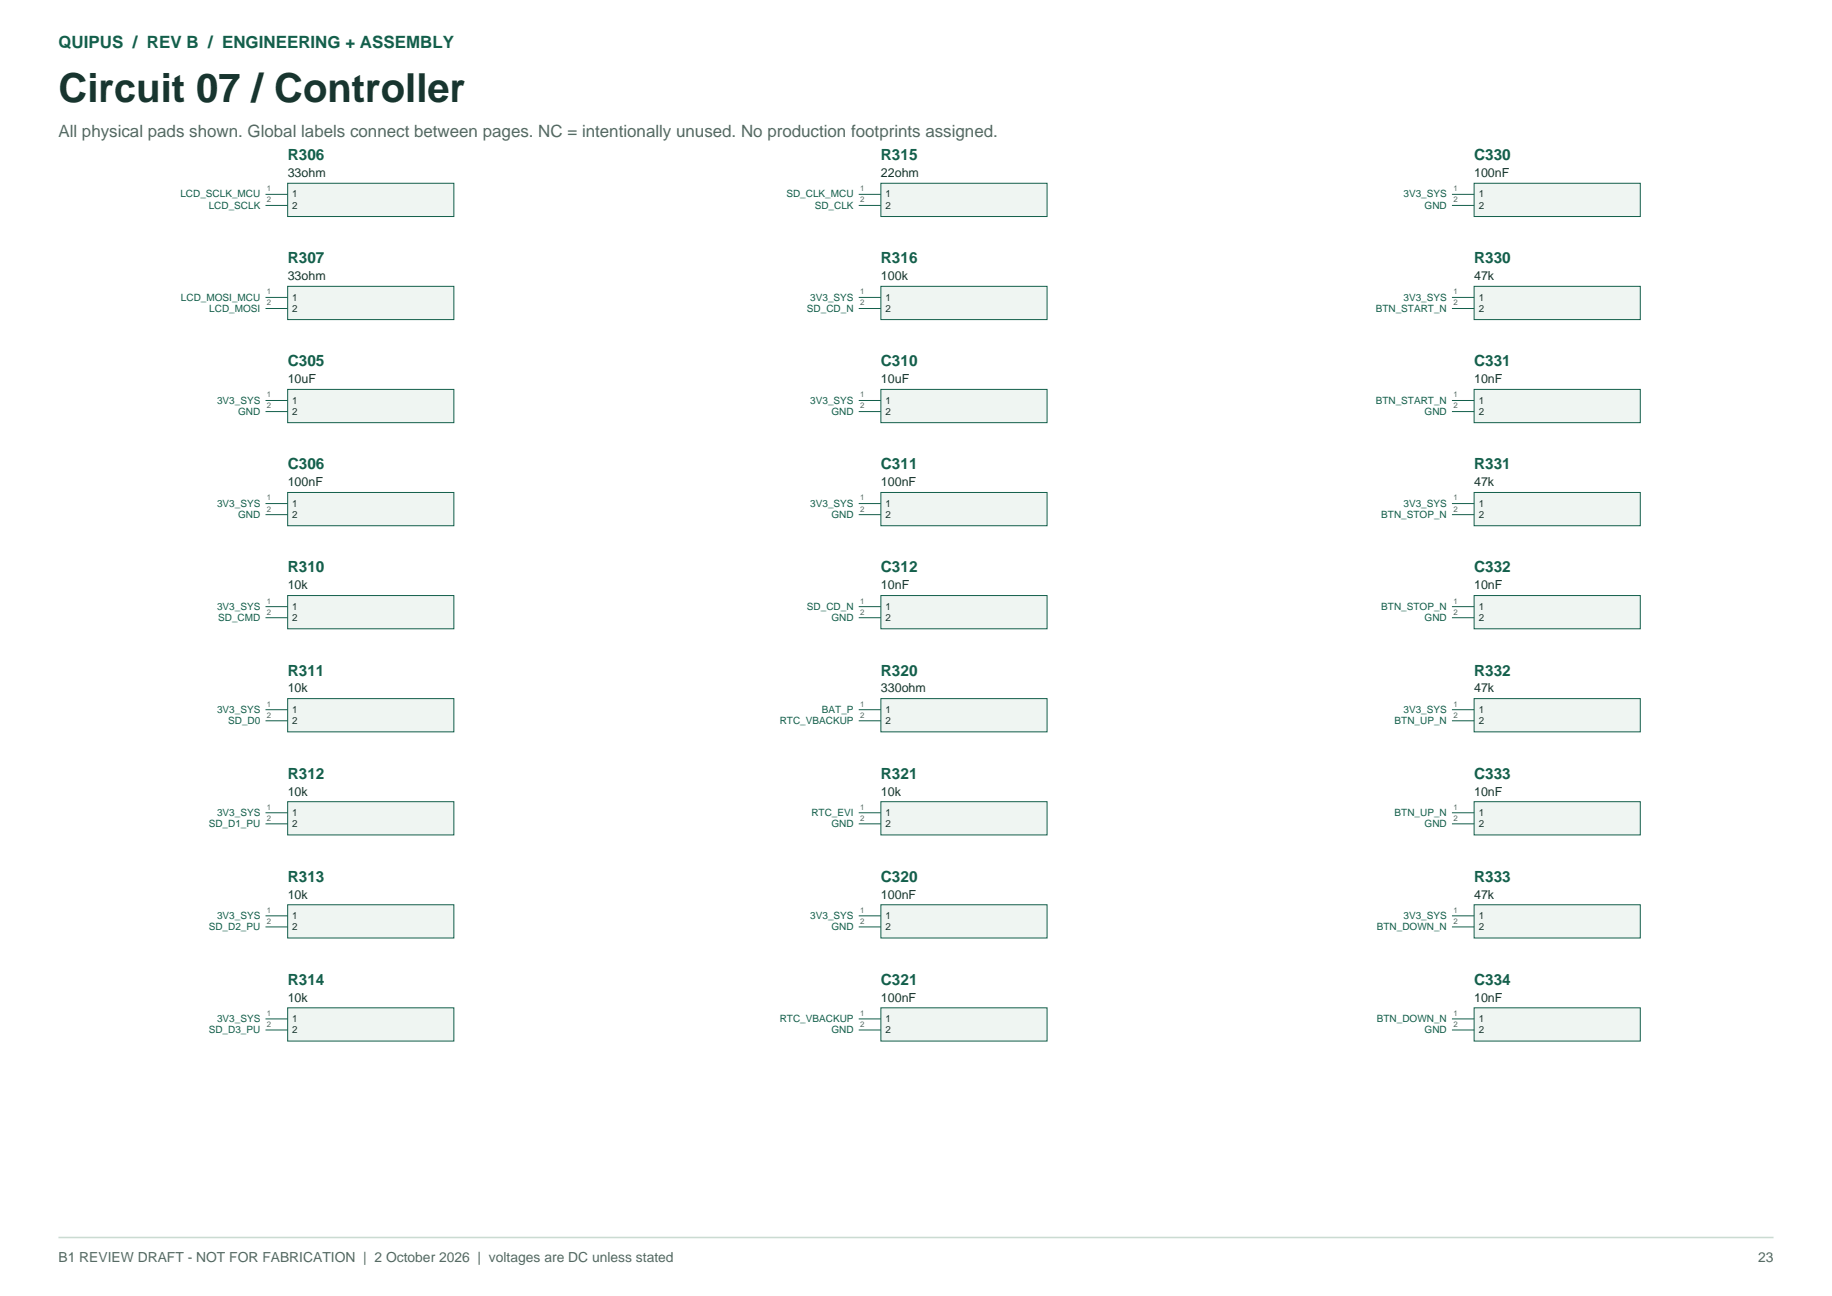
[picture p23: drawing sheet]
<svg xmlns="http://www.w3.org/2000/svg" width="420mm" height="297mm" viewBox="0 0 420 297" stroke-linecap="round" stroke-linejoin="round" font-family="sans-serif">
<defs><g id="words">
<text font-size="9.2" fill="#18352f" x="13.4" y="23.3">Circuit 07 / Controller</text>
<text font-size="3.9" fill="#135f4b" x="13.4" y="10.9">QUIPUS / REV B / ENGINEERING + ASSEMBLY</text>
<text font-size="3.9" fill="#556961" x="13.4" y="31.4">All physical pads shown. Global labels connect between pages. NC = intentionally unused. No production footprints assigned.</text>
<g font-size="3.5" fill="#135f4b">
<text x="66" y="36.7">R306</text>
<text x="202" y="36.7">R315</text>
<text x="338" y="36.7">C330</text>
<text x="66" y="60.3">R307</text>
<text x="202" y="60.3">R316</text>
<text x="338" y="60.3">R330</text>
<text x="66" y="83.9">C305</text>
<text x="202" y="83.9">C310</text>
<text x="338" y="83.9">C331</text>
<text x="66" y="107.6">C306</text>
<text x="202" y="107.6">C311</text>
<text x="338" y="107.6">R331</text>
<text x="66" y="131.2">R310</text>
<text x="202" y="131.2">C312</text>
<text x="338" y="131.2">C332</text>
<text x="66" y="154.8">R311</text>
<text x="202" y="154.8">R320</text>
<text x="338" y="154.8">R332</text>
<text x="66" y="178.4">R312</text>
<text x="202" y="178.4">R321</text>
<text x="338" y="178.4">C333</text>
<text x="66" y="202">R313</text>
<text x="202" y="202">C320</text>
<text x="338" y="202">R333</text>
<text x="66" y="225.7">R314</text>
<text x="202" y="225.7">C321</text>
<text x="338" y="225.7">C334</text>
</g>
<g font-size="3.2" fill="#556961">
<text x="13.4" y="289.2">B1 REVIEW DRAFT - NOT FOR FABRICATION | 2 October 2026 | voltages are DC unless stated</text>
<text x="403.1" y="289.2">23</text>
</g>
<g font-size="2.9" fill="#18352f">
<text x="66" y="40.6">33ohm</text>
<text x="202" y="40.6">22ohm</text>
<text x="338" y="40.6">100nF</text>
<text x="66" y="64.2">33ohm</text>
<text x="202" y="64.2">100k</text>
<text x="338" y="64.2">47k</text>
<text x="66" y="87.8">10uF</text>
<text x="202" y="87.8">10uF</text>
<text x="338" y="87.8">10nF</text>
<text x="66" y="111.4">100nF</text>
<text x="202" y="111.4">100nF</text>
<text x="338" y="111.4">47k</text>
<text x="66" y="135.1">10k</text>
<text x="202" y="135.1">10nF</text>
<text x="338" y="135.1">10nF</text>
<text x="66" y="158.7">10k</text>
<text x="202" y="158.7">330ohm</text>
<text x="338" y="158.7">47k</text>
<text x="66" y="182.3">10k</text>
<text x="202" y="182.3">10k</text>
<text x="338" y="182.3">10nF</text>
<text x="66" y="205.9">10k</text>
<text x="202" y="205.9">100nF</text>
<text x="338" y="205.9">47k</text>
<text x="66" y="229.5">10k</text>
<text x="202" y="229.5">100nF</text>
<text x="338" y="229.5">10nF</text>
</g>
<g font-size="2.3" fill="#135f4b">
<text x="41.4" y="45.2">LCD_SCLK_MCU</text>
<text x="47.8" y="47.8">LCD_SCLK</text>
<text x="180.3" y="45.2">SD_CLK_MCU</text>
<text x="186.8" y="47.8">SD_CLK</text>
<text x="321.8" y="45.2">3V3_SYS</text>
<text x="326.6" y="47.8">GND</text>
<text x="41.5" y="68.9">LCD_MOSI_MCU</text>
<text x="48" y="71.4">LCD_MOSI</text>
<text x="185" y="71.4">SD_CD_N</text>
<text x="185.8" y="68.9">3V3_SYS</text>
<text x="315.4" y="71.4">BTN_START_N</text>
<text x="321.8" y="68.9">3V3_SYS</text>
<text x="49.8" y="92.5">3V3_SYS</text>
<text x="54.6" y="95">GND</text>
<text x="185.8" y="92.5">3V3_SYS</text>
<text x="190.6" y="95">GND</text>
<text x="315.4" y="92.5">BTN_START_N</text>
<text x="326.6" y="95">GND</text>
<text x="49.8" y="116.1">3V3_SYS</text>
<text x="54.6" y="118.6">GND</text>
<text x="185.8" y="116.1">3V3_SYS</text>
<text x="190.6" y="118.6">GND</text>
<text x="316.7" y="118.6">BTN_STOP_N</text>
<text x="321.8" y="116.1">3V3_SYS</text>
<text x="49.8" y="139.7">3V3_SYS</text>
<text x="50" y="142.3">SD_CMD</text>
<text x="185" y="139.7">SD_CD_N</text>
<text x="190.6" y="142.3">GND</text>
<text x="316.7" y="139.7">BTN_STOP_N</text>
<text x="326.6" y="142.3">GND</text>
<text x="49.8" y="163.3">3V3_SYS</text>
<text x="52.3" y="165.9">SD_D0</text>
<text x="178.8" y="165.9">RTC_VBACKUP</text>
<text x="188.4" y="163.3">BAT_P</text>
<text x="319.7" y="165.9">BTN_UP_N</text>
<text x="321.8" y="163.3">3V3_SYS</text>
<text x="47.8" y="189.5">SD_D1_PU</text>
<text x="49.8" y="187">3V3_SYS</text>
<text x="186" y="187">RTC_EVI</text>
<text x="190.6" y="189.5">GND</text>
<text x="319.7" y="187">BTN_UP_N</text>
<text x="326.6" y="189.5">GND</text>
<text x="47.8" y="213.1">SD_D2_PU</text>
<text x="49.8" y="210.6">3V3_SYS</text>
<text x="185.8" y="210.6">3V3_SYS</text>
<text x="190.6" y="213.1">GND</text>
<text x="315.6" y="213.1">BTN_DOWN_N</text>
<text x="321.8" y="210.6">3V3_SYS</text>
<text x="47.8" y="236.7">SD_D3_PU</text>
<text x="49.8" y="234.2">3V3_SYS</text>
<text x="178.8" y="234.2">RTC_VBACKUP</text>
<text x="190.6" y="236.7">GND</text>
<text x="315.6" y="234.2">BTN_DOWN_N</text>
<text x="326.6" y="236.7">GND</text>
</g>
<g font-size="2.3" fill="#18352f">
<text x="67" y="45.2">1</text>
<text x="67" y="47.8">2</text>
<text x="203" y="45.2">1</text>
<text x="203" y="47.8">2</text>
<text x="339" y="45.2">1</text>
<text x="339" y="47.8">2</text>
<text x="67" y="68.9">1</text>
<text x="67" y="71.4">2</text>
<text x="203" y="68.9">1</text>
<text x="203" y="71.4">2</text>
<text x="339" y="68.9">1</text>
<text x="339" y="71.4">2</text>
<text x="67" y="92.5">1</text>
<text x="67" y="95">2</text>
<text x="203" y="92.5">1</text>
<text x="203" y="95">2</text>
<text x="339" y="92.5">1</text>
<text x="339" y="95">2</text>
<text x="67" y="116.1">1</text>
<text x="67" y="118.6">2</text>
<text x="203" y="116.1">1</text>
<text x="203" y="118.6">2</text>
<text x="339" y="116.1">1</text>
<text x="339" y="118.6">2</text>
<text x="67" y="139.7">1</text>
<text x="67" y="142.3">2</text>
<text x="203" y="139.7">1</text>
<text x="203" y="142.3">2</text>
<text x="339" y="139.7">1</text>
<text x="339" y="142.3">2</text>
<text x="67" y="163.3">1</text>
<text x="67" y="165.9">2</text>
<text x="203" y="163.3">1</text>
<text x="203" y="165.9">2</text>
<text x="339" y="163.3">1</text>
<text x="339" y="165.9">2</text>
<text x="67" y="187">1</text>
<text x="67" y="189.5">2</text>
<text x="203" y="187">1</text>
<text x="203" y="189.5">2</text>
<text x="339" y="187">1</text>
<text x="339" y="189.5">2</text>
<text x="67" y="210.6">1</text>
<text x="67" y="213.1">2</text>
<text x="203" y="210.6">1</text>
<text x="203" y="213.1">2</text>
<text x="339" y="210.6">1</text>
<text x="339" y="213.1">2</text>
<text x="67" y="234.2">1</text>
<text x="67" y="236.7">2</text>
<text x="203" y="234.2">1</text>
<text x="203" y="236.7">2</text>
<text x="339" y="234.2">1</text>
<text x="339" y="236.7">2</text>
</g>
<g font-size="1.8" fill="#556961">
<text x="61.2" y="43.8">1</text>
<text x="61.2" y="46.4">2</text>
<text x="197.2" y="43.8">1</text>
<text x="197.2" y="46.4">2</text>
<text x="333.2" y="43.8">1</text>
<text x="333.2" y="46.4">2</text>
<text x="61.2" y="67.5">1</text>
<text x="61.2" y="70">2</text>
<text x="197.2" y="67.5">1</text>
<text x="197.2" y="70">2</text>
<text x="333.2" y="67.5">1</text>
<text x="333.2" y="70">2</text>
<text x="61.2" y="91.1">1</text>
<text x="61.2" y="93.6">2</text>
<text x="197.2" y="91.1">1</text>
<text x="197.2" y="93.6">2</text>
<text x="333.2" y="91.1">1</text>
<text x="333.2" y="93.6">2</text>
<text x="61.2" y="114.7">1</text>
<text x="61.2" y="117.2">2</text>
<text x="197.2" y="114.7">1</text>
<text x="197.2" y="117.2">2</text>
<text x="333.2" y="114.7">1</text>
<text x="333.2" y="117.2">2</text>
<text x="61.2" y="138.3">1</text>
<text x="61.2" y="140.9">2</text>
<text x="197.2" y="138.3">1</text>
<text x="197.2" y="140.9">2</text>
<text x="333.2" y="138.3">1</text>
<text x="333.2" y="140.9">2</text>
<text x="61.2" y="161.9">1</text>
<text x="197.2" y="161.9">1</text>
<text x="333.2" y="161.9">1</text>
<text x="61.2" y="164.5">2</text>
<text x="197.2" y="164.5">2</text>
<text x="333.2" y="164.5">2</text>
<text x="61.2" y="185.6">1</text>
<text x="197.2" y="185.6">1</text>
<text x="333.2" y="185.6">1</text>
<text x="61.2" y="188.1">2</text>
<text x="197.2" y="188.1">2</text>
<text x="333.2" y="188.1">2</text>
<text x="61.2" y="209.2">1</text>
<text x="197.2" y="209.2">1</text>
<text x="333.2" y="209.2">1</text>
<text x="61.2" y="211.7">2</text>
<text x="197.2" y="211.7">2</text>
<text x="333.2" y="211.7">2</text>
<text x="61.2" y="232.8">1</text>
<text x="197.2" y="232.8">1</text>
<text x="333.2" y="232.8">1</text>
<text x="61.2" y="235.3">2</text>
<text x="197.2" y="235.3">2</text>
<text x="333.2" y="235.3">2</text>
</g>
</g></defs>
<path d="M13.4 283.6h393.2" fill="none" stroke="#cbdbd2" stroke-width=".35"/>
<path d="M66 42h38.1v7.6h-38.1z" fill-rule="evenodd" fill="#eff5f2" stroke="#135f4b" stroke-width=".23"/>
<path d="M60.9 44.5h5.1M60.9 47.1h5.1" fill="none" stroke="#135f4b" stroke-width=".23"/>
<path d="M66 65.6h38.1v7.6h-38.1z" fill-rule="evenodd" fill="#eff5f2" stroke="#135f4b" stroke-width=".23"/>
<path d="M60.9 68.2h5.1M60.9 70.7h5.1" fill="none" stroke="#135f4b" stroke-width=".23"/>
<path d="M66 89.2h38.1v7.7h-38.1z" fill-rule="evenodd" fill="#eff5f2" stroke="#135f4b" stroke-width=".23"/>
<path d="M60.9 91.8h5.1M60.9 94.3h5.1" fill="none" stroke="#135f4b" stroke-width=".23"/>
<path d="M66 112.9h38.1v7.6h-38.1z" fill-rule="evenodd" fill="#eff5f2" stroke="#135f4b" stroke-width=".23"/>
<path d="M60.9 115.4h5.1M60.9 117.9h5.1" fill="none" stroke="#135f4b" stroke-width=".23"/>
<path d="M66 136.5h38.1v7.6h-38.1z" fill-rule="evenodd" fill="#eff5f2" stroke="#135f4b" stroke-width=".23"/>
<path d="M60.9 139h5.1M60.9 141.6h5.1" fill="none" stroke="#135f4b" stroke-width=".23"/>
<path d="M66 160.1h38.1v7.6h-38.1z" fill-rule="evenodd" fill="#eff5f2" stroke="#135f4b" stroke-width=".23"/>
<path d="M60.9 162.6h5.1M60.9 165.2h5.1" fill="none" stroke="#135f4b" stroke-width=".23"/>
<path d="M66 183.7h38.1v7.6h-38.1z" fill-rule="evenodd" fill="#eff5f2" stroke="#135f4b" stroke-width=".23"/>
<path d="M60.9 186.3h5.1M60.9 188.8h5.1" fill="none" stroke="#135f4b" stroke-width=".23"/>
<path d="M66 207.3h38.1v7.7h-38.1z" fill-rule="evenodd" fill="#eff5f2" stroke="#135f4b" stroke-width=".23"/>
<path d="M60.9 209.9h5.1M60.9 212.4h5.1" fill="none" stroke="#135f4b" stroke-width=".23"/>
<path d="M66 231h38.1v7.6h-38.1z" fill-rule="evenodd" fill="#eff5f2" stroke="#135f4b" stroke-width=".23"/>
<path d="M60.9 233.5h5.1M60.9 236h5.1" fill="none" stroke="#135f4b" stroke-width=".23"/>
<path d="M202 42h38.1v7.6h-38.1z" fill-rule="evenodd" fill="#eff5f2" stroke="#135f4b" stroke-width=".23"/>
<path d="M196.9 44.5h5.1M196.9 47.1h5.1" fill="none" stroke="#135f4b" stroke-width=".23"/>
<path d="M202 65.6h38.1v7.6h-38.1z" fill-rule="evenodd" fill="#eff5f2" stroke="#135f4b" stroke-width=".23"/>
<path d="M196.9 68.2h5.1M196.9 70.7h5.1" fill="none" stroke="#135f4b" stroke-width=".23"/>
<path d="M202 89.2h38.1v7.7h-38.1z" fill-rule="evenodd" fill="#eff5f2" stroke="#135f4b" stroke-width=".23"/>
<path d="M196.9 91.8h5.1M196.9 94.3h5.1" fill="none" stroke="#135f4b" stroke-width=".23"/>
<path d="M202 112.9h38.1v7.6h-38.1z" fill-rule="evenodd" fill="#eff5f2" stroke="#135f4b" stroke-width=".23"/>
<path d="M196.9 115.4h5.1M196.9 117.9h5.1" fill="none" stroke="#135f4b" stroke-width=".23"/>
<path d="M202 136.5h38.1v7.6h-38.1z" fill-rule="evenodd" fill="#eff5f2" stroke="#135f4b" stroke-width=".23"/>
<path d="M196.9 139h5.1M196.9 141.6h5.1" fill="none" stroke="#135f4b" stroke-width=".23"/>
<path d="M202 160.1h38.1v7.6h-38.1z" fill-rule="evenodd" fill="#eff5f2" stroke="#135f4b" stroke-width=".23"/>
<path d="M196.9 162.6h5.1M196.9 165.2h5.1" fill="none" stroke="#135f4b" stroke-width=".23"/>
<path d="M202 183.7h38.1v7.6h-38.1z" fill-rule="evenodd" fill="#eff5f2" stroke="#135f4b" stroke-width=".23"/>
<path d="M196.9 186.3h5.1M196.9 188.8h5.1" fill="none" stroke="#135f4b" stroke-width=".23"/>
<path d="M202 207.3h38.1v7.7h-38.1z" fill-rule="evenodd" fill="#eff5f2" stroke="#135f4b" stroke-width=".23"/>
<path d="M196.9 209.9h5.1M196.9 212.4h5.1" fill="none" stroke="#135f4b" stroke-width=".23"/>
<path d="M202 231h38.1v7.6h-38.1z" fill-rule="evenodd" fill="#eff5f2" stroke="#135f4b" stroke-width=".23"/>
<path d="M196.9 233.5h5.1M196.9 236h5.1" fill="none" stroke="#135f4b" stroke-width=".23"/>
<path d="M338 42h38.1v7.6h-38.1z" fill-rule="evenodd" fill="#eff5f2" stroke="#135f4b" stroke-width=".23"/>
<path d="M332.9 44.5h5.1M332.9 47.1h5.1" fill="none" stroke="#135f4b" stroke-width=".23"/>
<path d="M338 65.6h38.1v7.6h-38.1z" fill-rule="evenodd" fill="#eff5f2" stroke="#135f4b" stroke-width=".23"/>
<path d="M332.9 68.2h5.1M332.9 70.7h5.1" fill="none" stroke="#135f4b" stroke-width=".23"/>
<path d="M338 89.2h38.1v7.7h-38.1z" fill-rule="evenodd" fill="#eff5f2" stroke="#135f4b" stroke-width=".23"/>
<path d="M332.9 91.8h5.1M332.9 94.3h5.1" fill="none" stroke="#135f4b" stroke-width=".23"/>
<path d="M338 112.9h38.1v7.6h-38.1z" fill-rule="evenodd" fill="#eff5f2" stroke="#135f4b" stroke-width=".23"/>
<path d="M332.9 115.4h5.1M332.9 117.9h5.1" fill="none" stroke="#135f4b" stroke-width=".23"/>
<path d="M338 136.5h38.1v7.6h-38.1z" fill-rule="evenodd" fill="#eff5f2" stroke="#135f4b" stroke-width=".23"/>
<path d="M332.9 139h5.1M332.9 141.6h5.1" fill="none" stroke="#135f4b" stroke-width=".23"/>
<path d="M338 160.1h38.1v7.6h-38.1z" fill-rule="evenodd" fill="#eff5f2" stroke="#135f4b" stroke-width=".23"/>
<path d="M332.9 162.6h5.1M332.9 165.2h5.1" fill="none" stroke="#135f4b" stroke-width=".23"/>
<path d="M338 183.7h38.1v7.6h-38.1z" fill-rule="evenodd" fill="#eff5f2" stroke="#135f4b" stroke-width=".23"/>
<path d="M332.9 186.3h5.1M332.9 188.8h5.1" fill="none" stroke="#135f4b" stroke-width=".23"/>
<path d="M338 207.3h38.1v7.7h-38.1z" fill-rule="evenodd" fill="#eff5f2" stroke="#135f4b" stroke-width=".23"/>
<path d="M332.9 209.9h5.1M332.9 212.4h5.1" fill="none" stroke="#135f4b" stroke-width=".23"/>
<path d="M338 231h38.1v7.6h-38.1z" fill-rule="evenodd" fill="#eff5f2" stroke="#135f4b" stroke-width=".23"/>
<path d="M332.9 233.5h5.1M332.9 236h5.1" fill="none" stroke="#135f4b" stroke-width=".23"/>
<use href="#words"/>
</svg>
